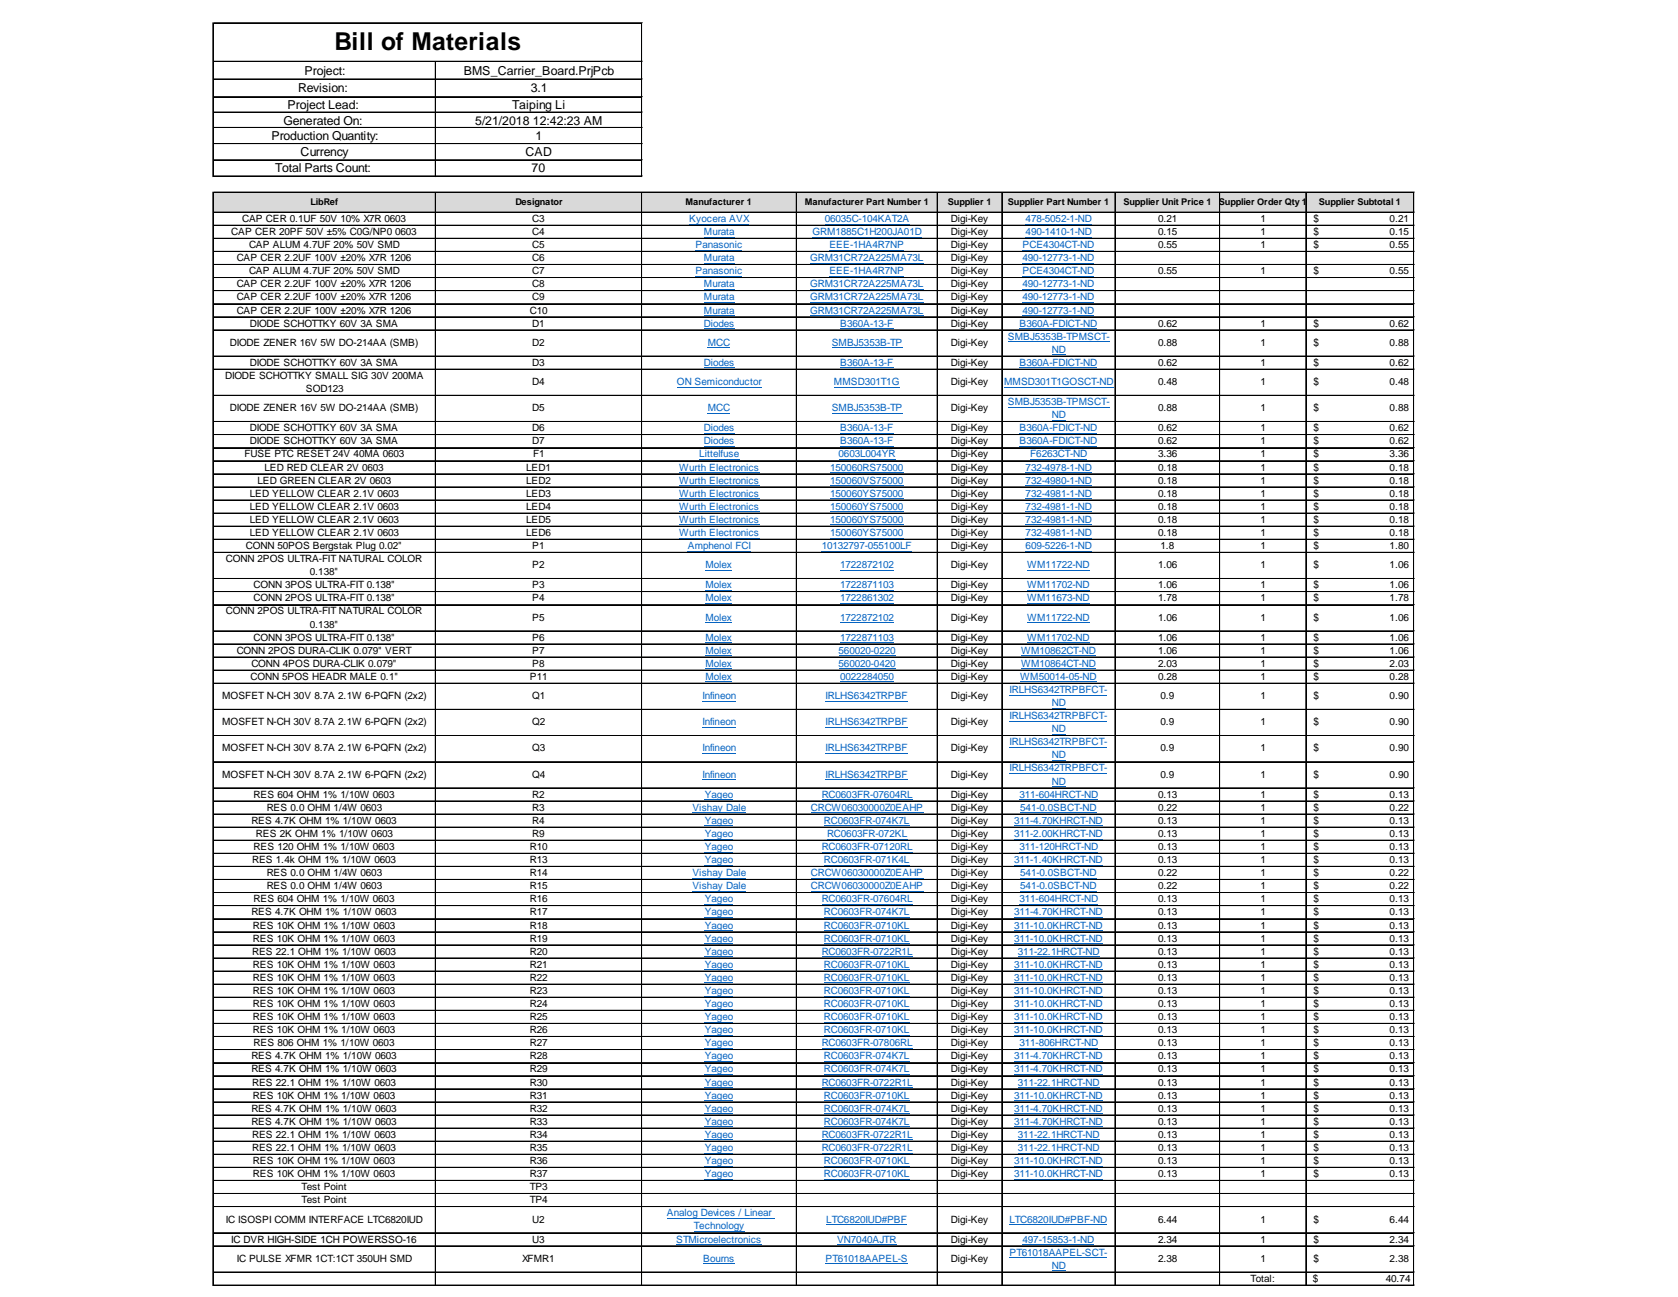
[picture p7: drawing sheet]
<svg xmlns="http://www.w3.org/2000/svg" width="279mm" height="216mm" viewBox="0 0 279 216" stroke-linecap="round" stroke-linejoin="round" font-family="sans-serif">
<defs><g id="words">
<text font-size="4.1" x="55.7" y="8.4">Bill of Materials</text>
<g font-size="2.1">
<text x="49.7" y="15.4">Revision:</text>
<text x="50.7" y="12.4">Project:</text>
<text x="77.2" y="12.4">BMS_Carrier_Board.PrjPcb</text>
<text x="88.4" y="15.4">3.1</text>
<text x="45.2" y="23.3">Production Quantity:</text>
<text x="47.2" y="20.8">Generated On:</text>
<text x="47.9" y="18.2">Project Lead:</text>
<text x="79.1" y="20.8">5/21/2018 12:42:23 AM</text>
<text x="85.3" y="18.2">Taiping Li</text>
<text x="89.1" y="23.3">1</text>
<text x="45.8" y="28.7">Total Parts Count:</text>
<text x="50.1" y="26">Currency</text>
<text x="87.5" y="26">CAD</text>
<text x="88.5" y="28.7">70</text>
</g>
<g font-size="1.7">
<text x="38.5" y="39.1">CAP CER 20PF 50V ±5% C0G/NP0</text>
<text x="40.3" y="36.9">CAP CER 0.1UF 50V 10% X7R 0603</text>
<text x="41.5" y="41.3">CAP ALUM 4.7UF 20% 50V SMD</text>
<text x="65.8" y="39.1">0603</text>
<text x="88.6" y="36.9">C3</text>
<text x="88.6" y="39.1">C4</text>
<text x="88.6" y="41.3">C5</text>
<text x="158.3" y="36.9">Digi-Key</text>
<text x="158.3" y="39.1">Digi-Key</text>
<text x="158.3" y="41.3">Digi-Key</text>
<text x="192.8" y="36.9">0.21</text>
<text x="192.8" y="39.1">0.15</text>
<text x="192.8" y="41.3">0.55</text>
<text x="209.9" y="36.9">1</text>
<text x="209.9" y="39.1">1</text>
<text x="209.9" y="41.3">1</text>
<text x="218.7" y="36.9">$</text>
<text x="218.7" y="39.1">$</text>
<text x="218.7" y="41.3">$</text>
<text x="231.4" y="36.9">0.21</text>
<text x="231.4" y="39.1">0.15</text>
<text x="231.4" y="41.3">0.55</text>
<text x="39.4" y="43.5">CAP CER 2.2UF 100V ±20% X7R 1206</text>
<text x="39.4" y="47.8">CAP CER 2.2UF 100V ±20% X7R 1206</text>
<text x="41.5" y="45.7">CAP ALUM 4.7UF 20% 50V SMD</text>
<text x="88.6" y="43.5">C6</text>
<text x="88.6" y="45.7">C7</text>
<text x="88.6" y="47.8">C8</text>
<text x="158.3" y="43.5">Digi-Key</text>
<text x="158.3" y="45.7">Digi-Key</text>
<text x="158.3" y="47.8">Digi-Key</text>
<text x="192.8" y="45.7">0.55</text>
<text x="209.9" y="45.7">1</text>
<text x="218.7" y="45.7">$</text>
<text x="231.4" y="45.7">0.55</text>
<text x="39.4" y="50">CAP CER 2.2UF 100V ±20% X7R 1206</text>
<text x="39.4" y="52.2">CAP CER 2.2UF 100V ±20% X7R 1206</text>
<text x="88.2" y="52.2">C10</text>
<text x="88.6" y="50">C9</text>
<text x="158.3" y="50">Digi-Key</text>
<text x="158.3" y="52.2">Digi-Key</text>
<text x="38.3" y="57.6">DIODE ZENER 16V 5W DO-214AA (SMB)</text>
<text x="41.6" y="54.4">DIODE SCHOTTKY 60V 3A SMA</text>
<text x="88.6" y="54.4">D1</text>
<text x="88.6" y="57.6">D2</text>
<text x="158.3" y="54.4">Digi-Key</text>
<text x="158.3" y="57.6">Digi-Key</text>
<text x="192.8" y="54.4">0.62</text>
<text x="192.8" y="57.6">0.88</text>
<text x="209.9" y="54.4">1</text>
<text x="209.9" y="57.6">1</text>
<text x="218.7" y="54.4">$</text>
<text x="218.7" y="57.6">$</text>
<text x="231.4" y="54.4">0.62</text>
<text x="231.4" y="57.6">0.88</text>
<text x="37.5" y="63.1">DIODE SCHOTTKY SMALL SIG 30V 200MA</text>
<text x="41.6" y="60.9">DIODE SCHOTTKY 60V 3A SMA</text>
<text x="50.9" y="65.3">SOD123</text>
<text x="88.6" y="60.9">D3</text>
<text x="88.6" y="64.1">D4</text>
<text x="158.3" y="60.9">Digi-Key</text>
<text x="158.3" y="64.1">Digi-Key</text>
<text x="192.8" y="60.9">0.62</text>
<text x="192.8" y="64.1">0.48</text>
<text x="209.9" y="60.9">1</text>
<text x="209.9" y="64.1">1</text>
<text x="218.7" y="60.9">$</text>
<text x="218.7" y="64.1">$</text>
<text x="231.4" y="60.9">0.62</text>
<text x="231.4" y="64.1">0.48</text>
<text x="38.3" y="68.5">DIODE ZENER 16V 5W DO-214AA (SMB)</text>
<text x="41.6" y="71.8">DIODE SCHOTTKY 60V 3A SMA</text>
<text x="88.6" y="68.5">D5</text>
<text x="88.6" y="71.8">D6</text>
<text x="158.3" y="68.5">Digi-Key</text>
<text x="158.3" y="71.8">Digi-Key</text>
<text x="192.8" y="68.5">0.88</text>
<text x="192.8" y="71.8">0.62</text>
<text x="209.9" y="68.5">1</text>
<text x="209.9" y="71.8">1</text>
<text x="218.7" y="68.5">$</text>
<text x="218.7" y="71.8">$</text>
<text x="231.4" y="68.5">0.88</text>
<text x="231.4" y="71.8">0.62</text>
<text x="40.7" y="76.1">FUSE PTC RESET 24V 40MA 0603</text>
<text x="41.6" y="74">DIODE SCHOTTKY 60V 3A SMA</text>
<text x="88.6" y="74">D7</text>
<text x="88.8" y="76.1">F1</text>
<text x="158.3" y="74">Digi-Key</text>
<text x="158.3" y="76.1">Digi-Key</text>
<text x="192.8" y="74">0.62</text>
<text x="192.8" y="76.1">3.36</text>
<text x="209.9" y="74">1</text>
<text x="209.9" y="76.1">1</text>
<text x="218.7" y="74">$</text>
<text x="218.7" y="76.1">$</text>
<text x="231.4" y="74">0.62</text>
<text x="231.4" y="76.1">3.36</text>
<text x="41.6" y="82.7">LED YELLOW CLEAR 2.1V 0603</text>
<text x="42.9" y="80.5">LED GREEN CLEAR 2V 0603</text>
<text x="44" y="78.3">LED RED CLEAR 2V 0603</text>
<text x="87.6" y="78.3">LED1</text>
<text x="87.6" y="80.5">LED2</text>
<text x="87.6" y="82.7">LED3</text>
<text x="158.3" y="78.3">Digi-Key</text>
<text x="158.3" y="80.5">Digi-Key</text>
<text x="158.3" y="82.7">Digi-Key</text>
<text x="192.8" y="78.3">0.18</text>
<text x="192.8" y="80.5">0.18</text>
<text x="192.8" y="82.7">0.18</text>
<text x="209.9" y="78.3">1</text>
<text x="209.9" y="80.5">1</text>
<text x="209.9" y="82.7">1</text>
<text x="218.7" y="78.3">$</text>
<text x="218.7" y="80.5">$</text>
<text x="218.7" y="82.7">$</text>
<text x="231.4" y="78.3">0.18</text>
<text x="231.4" y="80.5">0.18</text>
<text x="231.4" y="82.7">0.18</text>
<text x="41.6" y="84.9">LED YELLOW CLEAR 2.1V 0603</text>
<text x="41.6" y="87">LED YELLOW CLEAR 2.1V 0603</text>
<text x="41.6" y="89.2">LED YELLOW CLEAR 2.1V 0603</text>
<text x="87.6" y="84.9">LED4</text>
<text x="87.6" y="87">LED5</text>
<text x="87.6" y="89.2">LED6</text>
<text x="158.3" y="84.9">Digi-Key</text>
<text x="158.3" y="87">Digi-Key</text>
<text x="158.3" y="89.2">Digi-Key</text>
<text x="192.8" y="84.9">0.18</text>
<text x="192.8" y="87">0.18</text>
<text x="192.8" y="89.2">0.18</text>
<text x="209.9" y="84.9">1</text>
<text x="209.9" y="87">1</text>
<text x="209.9" y="89.2">1</text>
<text x="218.7" y="84.9">$</text>
<text x="218.7" y="87">$</text>
<text x="218.7" y="89.2">$</text>
<text x="231.4" y="84.9">0.18</text>
<text x="231.4" y="87">0.18</text>
<text x="231.4" y="89.2">0.18</text>
<text x="37.6" y="93.6">CONN 2POS ULTRA-FIT NATURAL COLOR</text>
<text x="41" y="91.4">CONN 50POS Bergstak Plug 0.02&quot;</text>
<text x="51.6" y="95.8">0.138&quot;</text>
<text x="88.6" y="91.4">P1</text>
<text x="88.6" y="94.6">P2</text>
<text x="158.3" y="91.4">Digi-Key</text>
<text x="158.3" y="94.6">Digi-Key</text>
<text x="192.8" y="94.6">1.06</text>
<text x="193.2" y="91.4">1.8</text>
<text x="209.9" y="91.4">1</text>
<text x="209.9" y="94.6">1</text>
<text x="218.7" y="91.4">$</text>
<text x="218.7" y="94.6">$</text>
<text x="231.4" y="91.4">1.80</text>
<text x="231.4" y="94.6">1.06</text>
<text x="42.2" y="97.9">CONN 3POS ULTRA-FIT 0.138&quot;</text>
<text x="42.2" y="100.1">CONN 2POS ULTRA-FIT 0.138&quot;</text>
<text x="88.6" y="97.9">P3</text>
<text x="88.6" y="100.1">P4</text>
<text x="158.3" y="97.9">Digi-Key</text>
<text x="158.3" y="100.1">Digi-Key</text>
<text x="192.8" y="97.9">1.06</text>
<text x="192.8" y="100.1">1.78</text>
<text x="209.9" y="97.9">1</text>
<text x="209.9" y="100.1">1</text>
<text x="218.7" y="97.9">$</text>
<text x="218.7" y="100.1">$</text>
<text x="231.4" y="97.9">1.06</text>
<text x="231.4" y="100.1">1.78</text>
<text x="37.6" y="102.3">CONN 2POS ULTRA-FIT NATURAL COLOR</text>
<text x="42.2" y="106.6">CONN 3POS ULTRA-FIT 0.138&quot;</text>
<text x="51.6" y="104.5">0.138&quot;</text>
<text x="88.6" y="103.3">P5</text>
<text x="88.6" y="106.6">P6</text>
<text x="158.3" y="103.3">Digi-Key</text>
<text x="158.3" y="106.6">Digi-Key</text>
<text x="192.8" y="103.3">1.06</text>
<text x="192.8" y="106.6">1.06</text>
<text x="209.9" y="103.3">1</text>
<text x="209.9" y="106.6">1</text>
<text x="218.7" y="103.3">$</text>
<text x="218.7" y="106.6">$</text>
<text x="231.4" y="103.3">1.06</text>
<text x="231.4" y="106.6">1.06</text>
<text x="39.4" y="108.8">CONN 2POS DURA-CLIK 0.079&quot; VERT</text>
<text x="41.7" y="113.2">CONN 5POS HEADR MALE 0.1&quot;</text>
<text x="41.8" y="111">CONN 4POS DURA-CLIK 0.079&quot;</text>
<text x="88.2" y="113.2">P11</text>
<text x="88.6" y="108.8">P7</text>
<text x="88.6" y="111">P8</text>
<text x="158.3" y="108.8">Digi-Key</text>
<text x="158.3" y="111">Digi-Key</text>
<text x="158.3" y="113.2">Digi-Key</text>
<text x="192.8" y="108.8">1.06</text>
<text x="192.8" y="111">2.03</text>
<text x="192.8" y="113.2">0.28</text>
<text x="209.9" y="108.8">1</text>
<text x="209.9" y="111">1</text>
<text x="209.9" y="113.2">1</text>
<text x="218.7" y="108.8">$</text>
<text x="218.7" y="111">$</text>
<text x="218.7" y="113.2">$</text>
<text x="231.4" y="108.8">1.06</text>
<text x="231.4" y="111">2.03</text>
<text x="231.4" y="113.2">0.28</text>
<text x="37" y="116.4">MOSFET N-CH 30V 8.7A 2.1W 6-PQFN (2x2)</text>
<text x="88.6" y="116.4">Q1</text>
<text x="158.3" y="116.4">Digi-Key</text>
<text x="193.2" y="116.4">0.9</text>
<text x="209.9" y="116.4">1</text>
<text x="218.7" y="116.4">$</text>
<text x="231.4" y="116.4">0.90</text>
<text x="37" y="120.7">MOSFET N-CH 30V 8.7A 2.1W 6-PQFN (2x2)</text>
<text x="37" y="125.1">MOSFET N-CH 30V 8.7A 2.1W 6-PQFN (2x2)</text>
<text x="88.6" y="120.7">Q2</text>
<text x="88.6" y="125.1">Q3</text>
<text x="158.3" y="120.7">Digi-Key</text>
<text x="158.3" y="125.1">Digi-Key</text>
<text x="193.2" y="120.7">0.9</text>
<text x="193.2" y="125.1">0.9</text>
<text x="209.9" y="120.7">1</text>
<text x="209.9" y="125.1">1</text>
<text x="218.7" y="120.7">$</text>
<text x="218.7" y="125.1">$</text>
<text x="231.4" y="120.7">0.90</text>
<text x="231.4" y="125.1">0.90</text>
<text x="37" y="129.4">MOSFET N-CH 30V 8.7A 2.1W 6-PQFN (2x2)</text>
<text x="88.6" y="129.4">Q4</text>
<text x="158.3" y="129.4">Digi-Key</text>
<text x="193.2" y="129.4">0.9</text>
<text x="209.9" y="129.4">1</text>
<text x="218.7" y="129.4">$</text>
<text x="231.4" y="129.4">0.90</text>
<text x="41.8" y="137.1">RES 4.7K OHM 1% 1/10W 0603</text>
<text x="42.2" y="132.8">RES 604 OHM 1% 1/10W 0603</text>
<text x="44.4" y="135">RES 0.0 OHM 1/4W 0603</text>
<text x="88.6" y="132.8">R2</text>
<text x="88.6" y="135">R3</text>
<text x="88.6" y="137.1">R4</text>
<text x="158.3" y="132.8">Digi-Key</text>
<text x="158.3" y="135">Digi-Key</text>
<text x="158.3" y="137.1">Digi-Key</text>
<text x="192.8" y="132.8">0.13</text>
<text x="192.8" y="135">0.22</text>
<text x="192.8" y="137.1">0.13</text>
<text x="209.9" y="132.8">1</text>
<text x="209.9" y="135">1</text>
<text x="209.9" y="137.1">1</text>
<text x="218.7" y="132.8">$</text>
<text x="218.7" y="135">$</text>
<text x="218.7" y="137.1">$</text>
<text x="231.4" y="132.8">0.13</text>
<text x="231.4" y="135">0.22</text>
<text x="231.4" y="137.1">0.13</text>
<text x="42" y="143.7">RES 1.4k OHM 1% 1/10W 0603</text>
<text x="42.2" y="141.5">RES 120 OHM 1% 1/10W 0603</text>
<text x="42.6" y="139.3">RES 2K OHM 1% 1/10W 0603</text>
<text x="88.2" y="141.5">R10</text>
<text x="88.2" y="143.7">R13</text>
<text x="88.6" y="139.3">R9</text>
<text x="158.3" y="139.3">Digi-Key</text>
<text x="158.3" y="141.5">Digi-Key</text>
<text x="158.3" y="143.7">Digi-Key</text>
<text x="192.8" y="139.3">0.13</text>
<text x="192.8" y="141.5">0.13</text>
<text x="192.8" y="143.7">0.13</text>
<text x="209.9" y="139.3">1</text>
<text x="209.9" y="141.5">1</text>
<text x="209.9" y="143.7">1</text>
<text x="218.7" y="139.3">$</text>
<text x="218.7" y="141.5">$</text>
<text x="218.7" y="143.7">$</text>
<text x="231.4" y="139.3">0.13</text>
<text x="231.4" y="141.5">0.13</text>
<text x="231.4" y="143.7">0.13</text>
<text x="44.4" y="145.8">RES 0.0 OHM 1/4W 0603</text>
<text x="44.4" y="148">RES 0.0 OHM 1/4W 0603</text>
<text x="88.2" y="145.8">R14</text>
<text x="88.2" y="148">R15</text>
<text x="158.3" y="145.8">Digi-Key</text>
<text x="158.3" y="148">Digi-Key</text>
<text x="192.8" y="145.8">0.22</text>
<text x="192.8" y="148">0.22</text>
<text x="209.9" y="145.8">1</text>
<text x="209.9" y="148">1</text>
<text x="218.7" y="145.8">$</text>
<text x="218.7" y="148">$</text>
<text x="231.4" y="145.8">0.22</text>
<text x="231.4" y="148">0.22</text>
<text x="41.8" y="152.4">RES 4.7K OHM 1% 1/10W 0603</text>
<text x="42.1" y="154.6">RES 10K OHM 1% 1/10W 0603</text>
<text x="42.2" y="150.2">RES 604 OHM 1% 1/10W 0603</text>
<text x="88.2" y="150.2">R16</text>
<text x="88.2" y="152.4">R17</text>
<text x="88.2" y="154.6">R18</text>
<text x="158.3" y="150.2">Digi-Key</text>
<text x="158.3" y="152.4">Digi-Key</text>
<text x="158.3" y="154.6">Digi-Key</text>
<text x="192.8" y="150.2">0.13</text>
<text x="192.8" y="152.4">0.13</text>
<text x="192.8" y="154.6">0.13</text>
<text x="209.9" y="150.2">1</text>
<text x="209.9" y="152.4">1</text>
<text x="209.9" y="154.6">1</text>
<text x="218.7" y="150.2">$</text>
<text x="218.7" y="152.4">$</text>
<text x="218.7" y="154.6">$</text>
<text x="231.4" y="150.2">0.13</text>
<text x="231.4" y="152.4">0.13</text>
<text x="231.4" y="154.6">0.13</text>
<text x="42" y="158.9">RES 22.1 OHM 1% 1/10W 0603</text>
<text x="42.1" y="156.7">RES 10K OHM 1% 1/10W 0603</text>
<text x="42.1" y="161.1">RES 10K OHM 1% 1/10W 0603</text>
<text x="88.2" y="156.7">R19</text>
<text x="88.2" y="158.9">R20</text>
<text x="88.2" y="161.1">R21</text>
<text x="158.3" y="156.7">Digi-Key</text>
<text x="158.3" y="158.9">Digi-Key</text>
<text x="158.3" y="161.1">Digi-Key</text>
<text x="192.8" y="156.7">0.13</text>
<text x="192.8" y="158.9">0.13</text>
<text x="192.8" y="161.1">0.13</text>
<text x="209.9" y="156.7">1</text>
<text x="209.9" y="158.9">1</text>
<text x="209.9" y="161.1">1</text>
<text x="218.7" y="156.7">$</text>
<text x="218.7" y="158.9">$</text>
<text x="218.7" y="161.1">$</text>
<text x="231.4" y="156.7">0.13</text>
<text x="231.4" y="158.9">0.13</text>
<text x="231.4" y="161.1">0.13</text>
<text x="42.1" y="163.3">RES 10K OHM 1% 1/10W 0603</text>
<text x="42.1" y="165.5">RES 10K OHM 1% 1/10W 0603</text>
<text x="42.1" y="167.6">RES 10K OHM 1% 1/10W 0603</text>
<text x="88.2" y="163.3">R22</text>
<text x="88.2" y="165.5">R23</text>
<text x="88.2" y="167.6">R24</text>
<text x="158.3" y="163.3">Digi-Key</text>
<text x="158.3" y="165.5">Digi-Key</text>
<text x="158.3" y="167.6">Digi-Key</text>
<text x="192.8" y="163.3">0.13</text>
<text x="192.8" y="165.5">0.13</text>
<text x="192.8" y="167.6">0.13</text>
<text x="209.9" y="163.3">1</text>
<text x="209.9" y="165.5">1</text>
<text x="209.9" y="167.6">1</text>
<text x="218.7" y="163.3">$</text>
<text x="218.7" y="165.5">$</text>
<text x="218.7" y="167.6">$</text>
<text x="231.4" y="163.3">0.13</text>
<text x="231.4" y="165.5">0.13</text>
<text x="231.4" y="167.6">0.13</text>
<text x="42.1" y="169.8">RES 10K OHM 1% 1/10W 0603</text>
<text x="42.1" y="172">RES 10K OHM 1% 1/10W 0603</text>
<text x="88.2" y="169.8">R25</text>
<text x="88.2" y="172">R26</text>
<text x="158.3" y="169.8">Digi-Key</text>
<text x="158.3" y="172">Digi-Key</text>
<text x="192.8" y="169.8">0.13</text>
<text x="192.8" y="172">0.13</text>
<text x="209.9" y="169.8">1</text>
<text x="209.9" y="172">1</text>
<text x="218.7" y="169.8">$</text>
<text x="218.7" y="172">$</text>
<text x="231.4" y="169.8">0.13</text>
<text x="231.4" y="172">0.13</text>
<text x="41.8" y="176.3">RES 4.7K OHM 1% 1/10W 0603</text>
<text x="41.8" y="178.5">RES 4.7K OHM 1% 1/10W 0603</text>
<text x="42.2" y="174.2">RES 806 OHM 1% 1/10W 0603</text>
<text x="88.2" y="174.2">R27</text>
<text x="88.2" y="176.3">R28</text>
<text x="88.2" y="178.5">R29</text>
<text x="158.3" y="174.2">Digi-Key</text>
<text x="158.3" y="176.3">Digi-Key</text>
<text x="158.3" y="178.5">Digi-Key</text>
<text x="192.8" y="174.2">0.13</text>
<text x="192.8" y="176.3">0.13</text>
<text x="192.8" y="178.5">0.13</text>
<text x="209.9" y="174.2">1</text>
<text x="209.9" y="176.3">1</text>
<text x="209.9" y="178.5">1</text>
<text x="218.7" y="174.2">$</text>
<text x="218.7" y="176.3">$</text>
<text x="218.7" y="178.5">$</text>
<text x="231.4" y="174.2">0.13</text>
<text x="231.4" y="176.3">0.13</text>
<text x="231.4" y="178.5">0.13</text>
<text x="41.8" y="185.1">RES 4.7K OHM 1% 1/10W 0603</text>
<text x="42" y="180.7">RES 22.1 OHM 1% 1/10W 0603</text>
<text x="42.1" y="182.9">RES 10K OHM 1% 1/10W 0603</text>
<text x="88.2" y="180.7">R30</text>
<text x="88.2" y="182.9">R31</text>
<text x="88.2" y="185.1">R32</text>
<text x="158.3" y="180.7">Digi-Key</text>
<text x="158.3" y="182.9">Digi-Key</text>
<text x="158.3" y="185.1">Digi-Key</text>
<text x="192.8" y="180.7">0.13</text>
<text x="192.8" y="182.9">0.13</text>
<text x="192.8" y="185.1">0.13</text>
<text x="209.9" y="180.7">1</text>
<text x="209.9" y="182.9">1</text>
<text x="209.9" y="185.1">1</text>
<text x="218.7" y="180.7">$</text>
<text x="218.7" y="182.9">$</text>
<text x="218.7" y="185.1">$</text>
<text x="231.4" y="180.7">0.13</text>
<text x="231.4" y="182.9">0.13</text>
<text x="231.4" y="185.1">0.13</text>
<text x="41.8" y="187.2">RES 4.7K OHM 1% 1/10W 0603</text>
<text x="42" y="189.4">RES 22.1 OHM 1% 1/10W 0603</text>
<text x="42" y="191.6">RES 22.1 OHM 1% 1/10W 0603</text>
<text x="88.2" y="187.2">R33</text>
<text x="88.2" y="189.4">R34</text>
<text x="88.2" y="191.6">R35</text>
<text x="158.3" y="187.2">Digi-Key</text>
<text x="158.3" y="189.4">Digi-Key</text>
<text x="158.3" y="191.6">Digi-Key</text>
<text x="192.8" y="187.2">0.13</text>
<text x="192.8" y="189.4">0.13</text>
<text x="192.8" y="191.6">0.13</text>
<text x="209.9" y="187.2">1</text>
<text x="209.9" y="189.4">1</text>
<text x="209.9" y="191.6">1</text>
<text x="218.7" y="187.2">$</text>
<text x="218.7" y="189.4">$</text>
<text x="218.7" y="191.6">$</text>
<text x="231.4" y="187.2">0.13</text>
<text x="231.4" y="189.4">0.13</text>
<text x="231.4" y="191.6">0.13</text>
<text x="42.1" y="193.8">RES 10K OHM 1% 1/10W 0603</text>
<text x="42.1" y="195.9">RES 10K OHM 1% 1/10W 0603</text>
<text x="88.2" y="193.8">R36</text>
<text x="88.2" y="195.9">R37</text>
<text x="158.3" y="193.8">Digi-Key</text>
<text x="158.3" y="195.9">Digi-Key</text>
<text x="192.8" y="193.8">0.13</text>
<text x="192.8" y="195.9">0.13</text>
<text x="209.9" y="193.8">1</text>
<text x="209.9" y="195.9">1</text>
<text x="218.7" y="193.8">$</text>
<text x="218.7" y="195.9">$</text>
<text x="231.4" y="193.8">0.13</text>
<text x="231.4" y="195.9">0.13</text>
<text x="37.6" y="203.5">IC ISOSPI COMM INTERFACE LTC6820IUD</text>
<text x="50.2" y="198.1">Test Point</text>
<text x="50.2" y="200.3">Test Point</text>
<text x="88.2" y="198.1">TP3</text>
<text x="88.2" y="200.3">TP4</text>
<text x="88.6" y="203.5">U2</text>
<text x="158.3" y="203.5">Digi-Key</text>
<text x="192.8" y="203.5">6.44</text>
<text x="209.9" y="203.5">1</text>
<text x="218.7" y="203.5">$</text>
<text x="231.4" y="203.5">6.44</text>
<text x="38.5" y="206.8">IC DVR HIGH-SIDE 1CH POWERSSO-16</text>
<text x="88.6" y="206.8">U3</text>
<text x="158.3" y="206.8">Digi-Key</text>
<text x="192.8" y="206.8">2.34</text>
<text x="209.9" y="206.8">1</text>
<text x="218.7" y="206.8">$</text>
<text x="231.4" y="206.8">2.34</text>
<text x="39.4" y="210">IC PULSE XFMR 1CT:1CT 350UH SMD</text>
<text x="87" y="210">XFMR1</text>
<text x="158.3" y="210">Digi-Key</text>
<text x="192.8" y="210">2.38</text>
<text x="208.2" y="213.4">Total:</text>
<text x="209.9" y="210">1</text>
<text x="218.6" y="213.4">$</text>
<text x="218.7" y="210">$</text>
<text x="230.7" y="213.4">40.74</text>
<text x="231.4" y="210">2.38</text>
</g>
<g font-size="1.7" fill="#0563c1">
<text x="114.8" y="36.9">Kyocera AVX</text>
<text x="115.8" y="41.3">Panasonic</text>
<text x="117.2" y="39.1">Murata</text>
<text x="135.3" y="39.1">GRM1885C1H200JA01D</text>
<text x="137.3" y="36.9">06035C-104KAT2A</text>
<text x="138.1" y="41.3">EEE-1HA4R7NP</text>
<text x="170.3" y="41.3">PCE4304CT-ND</text>
<text x="170.8" y="36.9">478-5052-1-ND</text>
<text x="170.8" y="39.1">490-1410-1-ND</text>
<text x="115.8" y="45.7">Panasonic</text>
<text x="117.2" y="43.5">Murata</text>
<text x="117.2" y="47.8">Murata</text>
<text x="134.9" y="43.5">GRM31CR72A225MA73L</text>
<text x="134.9" y="47.8">GRM31CR72A225MA73L</text>
<text x="138.1" y="45.7">EEE-1HA4R7NP</text>
<text x="170.3" y="43.5">490-12773-1-ND</text>
<text x="170.3" y="45.7">PCE4304CT-ND</text>
<text x="170.3" y="47.8">490-12773-1-ND</text>
<text x="117.2" y="50">Murata</text>
<text x="117.2" y="52.2">Murata</text>
<text x="134.9" y="50">GRM31CR72A225MA73L</text>
<text x="134.9" y="52.2">GRM31CR72A225MA73L</text>
<text x="170.3" y="50">490-12773-1-ND</text>
<text x="170.3" y="52.2">490-12773-1-ND</text>
<text x="117.2" y="54.4">Diodes</text>
<text x="117.8" y="57.6">MCC</text>
<text x="138.5" y="57.6">SMBJ5353B-TP</text>
<text x="139.9" y="54.4">B360A-13-F</text>
<text x="167.8" y="56.5">SMBJ5353B-TPMSCT-</text>
<text x="169.8" y="54.4">B360A-FDICT-ND</text>
<text x="175.1" y="58.7">ND</text>
<text x="112.7" y="64.1">ON Semiconductor</text>
<text x="117.2" y="60.9">Diodes</text>
<text x="138.9" y="64.1">MMSD301T1G</text>
<text x="139.9" y="60.9">B360A-13-F</text>
<text x="167.2" y="64.1">MMSD301T1GOSCT-ND</text>
<text x="169.8" y="60.9">B360A-FDICT-ND</text>
<text x="117.2" y="71.8">Diodes</text>
<text x="117.8" y="68.5">MCC</text>
<text x="138.5" y="68.5">SMBJ5353B-TP</text>
<text x="139.9" y="71.8">B360A-13-F</text>
<text x="167.8" y="67.4">SMBJ5353B-TPMSCT-</text>
<text x="169.8" y="71.8">B360A-FDICT-ND</text>
<text x="175.1" y="69.6">ND</text>
<text x="116.4" y="76.1">Littelfuse</text>
<text x="117.2" y="74">Diodes</text>
<text x="139.6" y="76.1">0603L004YR</text>
<text x="139.9" y="74">B360A-13-F</text>
<text x="169.8" y="74">B360A-FDICT-ND</text>
<text x="171.5" y="76.1">F6263CT-ND</text>
<text x="113.1" y="78.3">Wurth Electronics</text>
<text x="113.1" y="80.5">Wurth Electronics</text>
<text x="113.1" y="82.7">Wurth Electronics</text>
<text x="138.2" y="78.3">150060RS75000</text>
<text x="138.2" y="80.5">150060VS75000</text>
<text x="138.2" y="82.7">150060YS75000</text>
<text x="170.8" y="78.3">732-4978-1-ND</text>
<text x="170.8" y="80.5">732-4980-1-ND</text>
<text x="170.8" y="82.7">732-4981-1-ND</text>
<text x="113.1" y="84.9">Wurth Electronics</text>
<text x="113.1" y="87">Wurth Electronics</text>
<text x="113.1" y="89.2">Wurth Electronics</text>
<text x="138.2" y="84.9">150060YS75000</text>
<text x="138.2" y="87">150060YS75000</text>
<text x="138.2" y="89.2">150060YS75000</text>
<text x="170.8" y="84.9">732-4981-1-ND</text>
<text x="170.8" y="87">732-4981-1-ND</text>
<text x="170.8" y="89.2">732-4981-1-ND</text>
<text x="114.5" y="91.4">Amphenol FCI</text>
<text x="117.5" y="94.6">Molex</text>
<text x="136.8" y="91.4">10132797-055100LF</text>
<text x="139.9" y="94.6">1722872102</text>
<text x="170.8" y="91.4">609-5226-1-ND</text>
<text x="171" y="94.6">WM11722-ND</text>
<text x="117.5" y="97.9">Molex</text>
<text x="117.5" y="100.1">Molex</text>
<text x="139.9" y="97.9">1722871103</text>
<text x="139.9" y="100.1">1722861302</text>
<text x="171" y="97.9">WM11702-ND</text>
<text x="171" y="100.1">WM11673-ND</text>
<text x="117.5" y="103.3">Molex</text>
<text x="117.5" y="106.6">Molex</text>
<text x="139.9" y="103.3">1722872102</text>
<text x="139.9" y="106.6">1722871103</text>
<text x="171" y="103.3">WM11722-ND</text>
<text x="171" y="106.6">WM11702-ND</text>
<text x="117.5" y="108.8">Molex</text>
<text x="117.5" y="111">Molex</text>
<text x="117.5" y="113.2">Molex</text>
<text x="139.6" y="108.8">560020-0220</text>
<text x="139.6" y="111">560020-0420</text>
<text x="139.9" y="113.2">0022284050</text>
<text x="169.9" y="113.2">WM50014-05-ND</text>
<text x="170" y="108.8">WM10862CT-ND</text>
<text x="170" y="111">WM10864CT-ND</text>
<text x="117" y="116.4">Infineon</text>
<text x="137.5" y="116.4">IRLHS6342TRPBF</text>
<text x="168.1" y="115.4">IRLHS6342TRPBFCT-</text>
<text x="168.1" y="119.7">IRLHS6342TRPBFCT-</text>
<text x="175.1" y="117.5">ND</text>
<text x="117" y="120.7">Infineon</text>
<text x="117" y="125.1">Infineon</text>
<text x="137.5" y="120.7">IRLHS6342TRPBF</text>
<text x="137.5" y="125.1">IRLHS6342TRPBF</text>
<text x="168.1" y="124.1">IRLHS6342TRPBFCT-</text>
<text x="175.1" y="121.9">ND</text>
<text x="117" y="129.4">Infineon</text>
<text x="137.5" y="129.4">IRLHS6342TRPBF</text>
<text x="168.1" y="128.4">IRLHS6342TRPBFCT-</text>
<text x="175.1" y="126.2">ND</text>
<text x="175.1" y="130.6">ND</text>
<text x="115.3" y="135">Vishay Dale</text>
<text x="117.3" y="132.8">Yageo</text>
<text x="117.3" y="137.1">Yageo</text>
<text x="135" y="135">CRCW06030000Z0EAHP</text>
<text x="136.8" y="132.8">RC0603FR-07604RL</text>
<text x="137.2" y="137.1">RC0603FR-074K7L</text>
<text x="168.9" y="137.1">311-4.70KHRCT-ND</text>
<text x="169.8" y="132.8">311-604HRCT-ND</text>
<text x="169.9" y="135">541-0.0SBCT-ND</text>
<text x="117.3" y="139.3">Yageo</text>
<text x="117.3" y="141.5">Yageo</text>
<text x="117.3" y="143.7">Yageo</text>
<text x="136.8" y="141.5">RC0603FR-07120RL</text>
<text x="137.2" y="143.7">RC0603FR-071K4L</text>
<text x="137.7" y="139.3">RC0603FR-072KL</text>
<text x="168.9" y="139.3">311-2.00KHRCT-ND</text>
<text x="168.9" y="143.7">311-1.40KHRCT-ND</text>
<text x="169.8" y="141.5">311-120HRCT-ND</text>
<text x="115.3" y="145.8">Vishay Dale</text>
<text x="115.3" y="148">Vishay Dale</text>
<text x="135" y="145.8">CRCW06030000Z0EAHP</text>
<text x="135" y="148">CRCW06030000Z0EAHP</text>
<text x="169.9" y="145.8">541-0.0SBCT-ND</text>
<text x="169.9" y="148">541-0.0SBCT-ND</text>
<text x="117.3" y="150.2">Yageo</text>
<text x="117.3" y="152.4">Yageo</text>
<text x="117.3" y="154.6">Yageo</text>
<text x="136.8" y="150.2">RC0603FR-07604RL</text>
<text x="137.2" y="152.4">RC0603FR-074K7L</text>
<text x="137.2" y="154.6">RC0603FR-0710KL</text>
<text x="168.9" y="152.4">311-4.70KHRCT-ND</text>
<text x="168.9" y="154.6">311-10.0KHRCT-ND</text>
<text x="169.8" y="150.2">311-604HRCT-ND</text>
<text x="117.3" y="156.7">Yageo</text>
<text x="117.3" y="158.9">Yageo</text>
<text x="117.3" y="161.1">Yageo</text>
<text x="136.8" y="158.9">RC0603FR-0722R1L</text>
<text x="137.2" y="156.7">RC0603FR-0710KL</text>
<text x="137.2" y="161.1">RC0603FR-0710KL</text>
<text x="168.9" y="156.7">311-10.0KHRCT-ND</text>
<text x="168.9" y="161.1">311-10.0KHRCT-ND</text>
<text x="169.5" y="158.9">311-22.1HRCT-ND</text>
<text x="117.3" y="163.3">Yageo</text>
<text x="117.3" y="165.5">Yageo</text>
<text x="117.3" y="167.6">Yageo</text>
<text x="137.2" y="163.3">RC0603FR-0710KL</text>
<text x="137.2" y="165.5">RC0603FR-0710KL</text>
<text x="137.2" y="167.6">RC0603FR-0710KL</text>
<text x="168.9" y="163.3">311-10.0KHRCT-ND</text>
<text x="168.9" y="165.5">311-10.0KHRCT-ND</text>
<text x="168.9" y="167.6">311-10.0KHRCT-ND</text>
<text x="117.3" y="169.8">Yageo</text>
<text x="117.3" y="172">Yageo</text>
<text x="137.2" y="169.8">RC0603FR-0710KL</text>
<text x="137.2" y="172">RC0603FR-0710KL</text>
<text x="168.9" y="169.8">311-10.0KHRCT-ND</text>
<text x="168.9" y="172">311-10.0KHRCT-ND</text>
<text x="117.3" y="174.2">Yageo</text>
<text x="117.3" y="176.3">Yageo</text>
<text x="117.3" y="178.5">Yageo</text>
<text x="136.8" y="174.2">RC0603FR-07806RL</text>
<text x="137.2" y="176.3">RC0603FR-074K7L</text>
<text x="137.2" y="178.5">RC0603FR-074K7L</text>
<text x="168.9" y="176.3">311-4.70KHRCT-ND</text>
<text x="168.9" y="178.5">311-4.70KHRCT-ND</text>
<text x="169.8" y="174.2">311-806HRCT-ND</text>
<text x="117.3" y="180.7">Yageo</text>
<text x="117.3" y="182.9">Yageo</text>
<text x="117.3" y="185.1">Yageo</text>
<text x="136.8" y="180.7">RC0603FR-0722R1L</text>
<text x="137.2" y="182.9">RC0603FR-0710KL</text>
<text x="137.2" y="185.1">RC0603FR-074K7L</text>
<text x="168.9" y="182.9">311-10.0KHRCT-ND</text>
<text x="168.9" y="185.1">311-4.70KHRCT-ND</text>
<text x="169.5" y="180.7">311-22.1HRCT-ND</text>
<text x="117.3" y="187.2">Yageo</text>
<text x="117.3" y="189.4">Yageo</text>
<text x="117.3" y="191.6">Yageo</text>
<text x="136.8" y="189.4">RC0603FR-0722R1L</text>
<text x="136.8" y="191.6">RC0603FR-0722R1L</text>
<text x="137.2" y="187.2">RC0603FR-074K7L</text>
<text x="168.9" y="187.2">311-4.70KHRCT-ND</text>
<text x="169.5" y="189.4">311-22.1HRCT-ND</text>
<text x="169.5" y="191.6">311-22.1HRCT-ND</text>
<text x="117.3" y="193.8">Yageo</text>
<text x="117.3" y="195.9">Yageo</text>
<text x="137.2" y="193.8">RC0603FR-0710KL</text>
<text x="137.2" y="195.9">RC0603FR-0710KL</text>
<text x="168.9" y="193.8">311-10.0KHRCT-ND</text>
<text x="168.9" y="195.9">311-10.0KHRCT-ND</text>
<text x="111.1" y="202.5">Analog Devices / Linear</text>
<text x="137.6" y="203.5">LTC6820IUD#PBF</text>
<text x="168.1" y="203.5">LTC6820IUD#PBF-ND</text>
<text x="112.6" y="206.8">STMicroelectronics</text>
<text x="115.5" y="204.7">Technology</text>
<text x="139.4" y="206.8">VN7040AJTR</text>
<text x="168.1" y="209">PT61018AAPEL-SCT-</text>
<text x="170.3" y="206.8">497-15853-1-ND</text>
<text x="117.1" y="210">Bourns</text>
<text x="137.5" y="210">PT61018AAPEL-S</text>
<text x="175.1" y="211.2">ND</text>
</g>
<g font-size="1.5">
<text x="51.7" y="34.1">LibRef</text>
<text x="85.8" y="34.1">Designator</text>
<text x="114.1" y="34.1">Manufacturer 1</text>
<text x="134" y="34.1">Manufacturer Part Number 1</text>
<text x="157.8" y="34.1">Supplier 1</text>
<text x="167.8" y="34.1">Supplier Part Number 1</text>
<text x="187.1" y="34.1">Supplier Unit Price 1</text>
<text x="202.9" y="34.1">Supplier Order Qty 1</text>
<text x="219.6" y="34.1">Supplier Subtotal 1</text>
</g>
</g></defs>
<path d="M35.5 32h200v3.4h-200z" fill="#d9d9d9"/>
<g fill="none" stroke="#0563c1" stroke-width=".17">
<path d="M114.8 37.3h9.8M117.2 39.5h5.1M135.3 39.5h18.2M137.3 37.3h14.1M170.8 37.3h11M170.8 39.5h11M115.8 41.6h7.8M115.8 46h7.8M117.2 43.8h5.1M117.2 48.2h5.1M117.2 50.4h5.1M117.2 52.5h5.1"/>
<path d="M117.2 54.7h5.1M117.8 57.9h3.8M134.9 43.8h18.8M134.9 48.2h18.8M134.9 50.4h18.8M134.9 52.5h18.8M138.1 41.6h12.4M138.1 46h12.4M138.5 57.9h11.8M139.9 54.7h8.8M167.8 56.9h16.9M169.8 54.7h12.9"/>
<path d="M170.3 41.6h11.9M170.3 43.8h11.9M170.3 46h11.9M170.3 48.2h11.9M170.3 50.4h11.9M170.3 52.5h11.9M175.1 59.1h2.3M112.7 64.5h14.1M113.1 78.7h13.3M116.4 76.5h6.7M117.2 61.3h5.1M117.2 72.1h5.1"/>
<path d="M117.2 74.3h5.1M117.8 68.8h3.8M138.2 78.7h12.2M138.5 68.8h11.8M138.9 64.5h10.9M139.6 76.5h9.5M139.9 61.3h8.8M139.9 72.1h8.8M139.9 74.3h8.8M167.2 64.5h18.2M167.8 67.8h16.9M169.8 61.3h12.9"/>
<path d="M169.8 72.1h12.9M169.8 74.3h12.9M170.8 78.7h11M171.5 76.5h9.5M175.1 70h2.3M113.1 80.9h13.3M113.1 83h13.3M113.1 85.2h13.3M113.1 87.4h13.3M113.1 89.6h13.3M114.5 91.7h10.5M117.5 94.9h4.4"/>
<path d="M117.5 98.3h4.4M136.8 91.7h15M138.2 80.9h12.2M138.2 83h12.2M138.2 85.2h12.2M138.2 87.4h12.2M138.2 89.6h12.2M139.9 94.9h9M139.9 98.3h9M170.8 80.9h11M170.8 83h11M170.8 85.2h11"/>
<path d="M170.8 87.4h11M170.8 89.6h11M170.8 91.7h11M171 94.9h10.4M171 98.3h10.4M117 116.7h5.6M117.5 100.5h4.4M117.5 103.7h4.4M117.5 107h4.4M117.5 109.2h4.4M117.5 111.3h4.4M117.5 113.5h4.4"/>
<path d="M137.5 116.7h13.7M139.6 109.2h9.5M139.6 111.3h9.5M139.9 100.5h9M139.9 103.7h9M139.9 107h9M139.9 113.5h9M168.1 115.7h16.3M169.9 113.5h12.7M170 109.2h12.4M170 111.3h12.4M171 100.5h10.4"/>
<path d="M171 103.7h10.4M171 107h10.4M175.1 117.9h2.3M115.3 135.3h9M117 121.1h5.6M117 125.4h5.6M117 129.8h5.6M117.3 133.1h4.8M117.3 137.5h4.8M117.3 139.7h4.8M135 135.3h18.7M136.8 133.1h15.1"/>
<path d="M137.2 137.5h14.2M137.5 121.1h13.7M137.5 125.4h13.7M137.5 129.8h13.7M137.7 139.7h13.3M168.1 120.1h16.3M168.1 124.4h16.3M168.1 128.8h16.3M168.9 137.5h14.7M168.9 139.7h14.7M169.8 133.1h13M169.9 135.3h12.7"/>
<path d="M175.1 122.2h2.3M175.1 126.6h2.3M175.1 131h2.3M115.3 146.2h9M115.3 148.4h9M117.3 141.8h4.8M117.3 144h4.8M117.3 150.6h4.8M117.3 152.7h4.8M117.3 154.9h4.8M117.3 157.1h4.8M117.3 159.3h4.8"/>
<path d="M135 146.2h18.7M135 148.4h18.7M136.8 141.8h15.1M136.8 150.6h15.1M136.8 159.3h15.1M137.2 144h14.2M137.2 152.7h14.2M137.2 154.9h14.2M137.2 157.1h14.2M168.9 144h14.7M168.9 152.7h14.7M168.9 154.9h14.7"/>
<path d="M168.9 157.1h14.7M169.5 159.3h13.6M169.8 141.8h13M169.8 150.6h13M169.9 146.2h12.7M169.9 148.4h12.7M117.3 161.4h4.8M117.3 163.6h4.8M117.3 165.8h4.8M117.3 168h4.8M117.3 170.2h4.8M117.3 172.3h4.8"/>
<path d="M117.3 174.5h4.8M117.3 176.7h4.8M117.3 178.9h4.8M136.8 174.5h15.1M137.2 161.4h14.2M137.2 163.6h14.2M137.2 165.8h14.2M137.2 168h14.2M137.2 170.2h14.2M137.2 172.3h14.2M137.2 176.7h14.2M137.2 178.9h14.2"/>
<path d="M168.9 161.4h14.7M168.9 163.6h14.7M168.9 165.8h14.7M168.9 168h14.7M168.9 170.2h14.7M168.9 172.3h14.7M168.9 176.7h14.7M168.9 178.9h14.7M169.8 174.5h13M117.3 181h4.8M117.3 183.2h4.8M117.3 185.4h4.8"/>
<path d="M117.3 187.6h4.8M117.3 189.8h4.8M117.3 191.9h4.8M117.3 194.1h4.8M117.3 196.3h4.8M136.8 181h15.1M136.8 189.8h15.1M136.8 191.9h15.1M137.2 183.2h14.2M137.2 185.4h14.2M137.2 187.6h14.2M137.2 194.1h14.2"/>
<path d="M137.2 196.3h14.2M168.9 183.2h14.7M168.9 185.4h14.7M168.9 187.6h14.7M168.9 194.1h14.7M168.9 196.3h14.7M169.5 181h13.6M169.5 189.8h13.6M169.5 191.9h13.6M111.1 202.8h17.9M112.6 207.2h14.2M115.5 205h8.5"/>
<path d="M117.1 210.4h5.2M137.5 210.4h13.7M137.6 203.9h13.4M139.4 207.2h9.8M168.1 203.9h16.3M168.1 209.4h16.3M170.3 207.2h11.9M175.1 211.5h2.3"/>
</g>
<g fill="none" stroke="#000" stroke-width=".17">
<path d="M35.4 3.8v25.6M35.5 3.8v25.6M35.6 3.8h71.4M35.6 3.9h71.4M35.6 10.2h71.4M35.6 10.3h71.4M35.6 13.1h71.4M35.6 13.2h71.4M35.6 16.1h71.4M35.6 16.2h71.4M35.6 18.6h71.4M35.6 18.7h71.4"/>
<path d="M72.5 10.3v19.1M106.8 3.9v25.5M106.9 3.9v25.5M35.4 32v182M35.5 32v182M35.6 21.2h71.4M35.6 21.3h71.4M35.6 23.9h71.4M35.6 24h71.4M35.6 26.6h71.4M35.6 26.7h71.4M35.6 29.3h71.4"/>
<path d="M35.6 32h199.9M35.6 35.3h199.9M35.6 35.4h199.9M35.6 37.5h199.9M35.6 39.7h199.9M72.5 32.1v181.9M106.8 32.1v181.9M106.9 32.1v181.9M132.6 32.1v181.9M132.7 32.1v181.9M156 32.1v181.9M156.1 32.1v181.9"/>
<path d="M166.8 32.1v181.9M166.9 32.1v181.9M185.6 32.1v181.9M185.7 32.1v181.9M203.1 32.1v181.9M217.4 32.1v181.9M217.5 32.1v181.9M235.4 32.1v181.9M35.6 41.8h199.9M35.6 41.9h199.9M35.6 44h199.9M35.6 44.1h199.9"/>
<path d="M35.6 46.2h199.9M35.6 46.3h199.9M35.6 48.4h199.9M35.6 50.6h199.9M35.6 52.7h199.9M35.6 52.8h199.9M35.6 54.9h199.9M35.6 55h199.9M35.6 59.3h199.9M35.6 61.4h199.9M35.6 61.5h199.9M35.6 65.8h199.9"/>
<path d="M35.6 65.9h199.9M35.6 70.2h199.9M35.6 72.3h199.9M35.6 72.4h199.9M35.6 74.5h199.9M35.6 74.6h199.9M35.6 76.7h199.9M35.6 76.8h199.9M35.6 78.9h199.9M35.6 81h199.9M35.6 81.1h199.9M35.6 83.2h199.9"/>
<path d="M35.6 83.3h199.9M35.6 85.4h199.9M35.6 85.5h199.9M35.6 87.6h199.9M35.6 89.8h199.9M35.6 91.9h199.9M35.6 92h199.9M35.6 96.3h199.9M35.6 96.4h199.9M35.6 98.5h199.9M35.6 100.6h199.9M35.6 100.7h199.9"/>
<path d="M35.6 105h199.9M35.6 105.1h199.9M35.6 107.2h199.9M35.6 109.4h199.9M35.6 111.5h199.9M35.6 111.6h199.9M35.6 113.7h199.9M35.6 113.8h199.9M35.6 118.1h199.9M35.6 122.4h199.9M35.6 122.5h199.9M35.6 126.8h199.9"/>
<path d="M35.6 126.9h199.9M35.6 131.1h199.9M35.6 131.2h199.9M35.6 133.3h199.9M35.6 133.4h199.9M35.6 135.5h199.9M35.6 135.6h199.9M35.6 137.7h199.9M35.6 139.9h199.9M35.6 142h199.9M35.6 142.1h199.9M35.6 144.2h199.9"/>
<path d="M35.6 144.3h199.9M35.6 146.4h199.9M35.6 146.5h199.9M35.6 148.6h199.9M35.6 150.7h199.9M35.6 150.8h199.9M35.6 152.9h199.9M35.6 153h199.9M35.6 155.1h199.9M35.6 155.2h199.9M35.6 157.3h199.9M35.6 159.5h199.9"/>
<path d="M35.6 161.6h199.9M35.6 161.7h199.9M35.6 163.8h199.9M35.6 163.9h199.9M35.6 166h199.9M35.6 166.1h199.9M35.6 168.2h199.9M35.6 170.3h199.9M35.6 170.4h199.9M35.6 172.5h199.9M35.6 172.6h199.9M35.6 174.7h199.9"/>
<path d="M35.6 174.8h199.9M35.6 176.9h199.9M35.6 179.1h199.9M35.6 181.2h199.9M35.6 181.3h199.9M35.6 183.4h199.9M35.6 183.5h199.9M35.6 185.6h199.9M35.6 185.7h199.9M35.6 187.8h199.9M35.6 190h199.9M35.6 192.1h199.9"/>
<path d="M35.6 192.2h199.9M35.6 194.3h199.9M35.6 194.4h199.9M35.6 196.5h199.9M35.6 196.6h199.9M35.6 198.7h199.9M35.6 200.8h199.9M35.6 200.9h199.9M35.6 205.2h199.9M35.6 205.3h199.9M35.6 207.4h199.9M35.6 211.7h199.9"/>
<path d="M35.6 211.8h199.9M35.6 213.9h199.9M35.6 214h199.9"/>
</g>
<use href="#words"/>
</svg>
